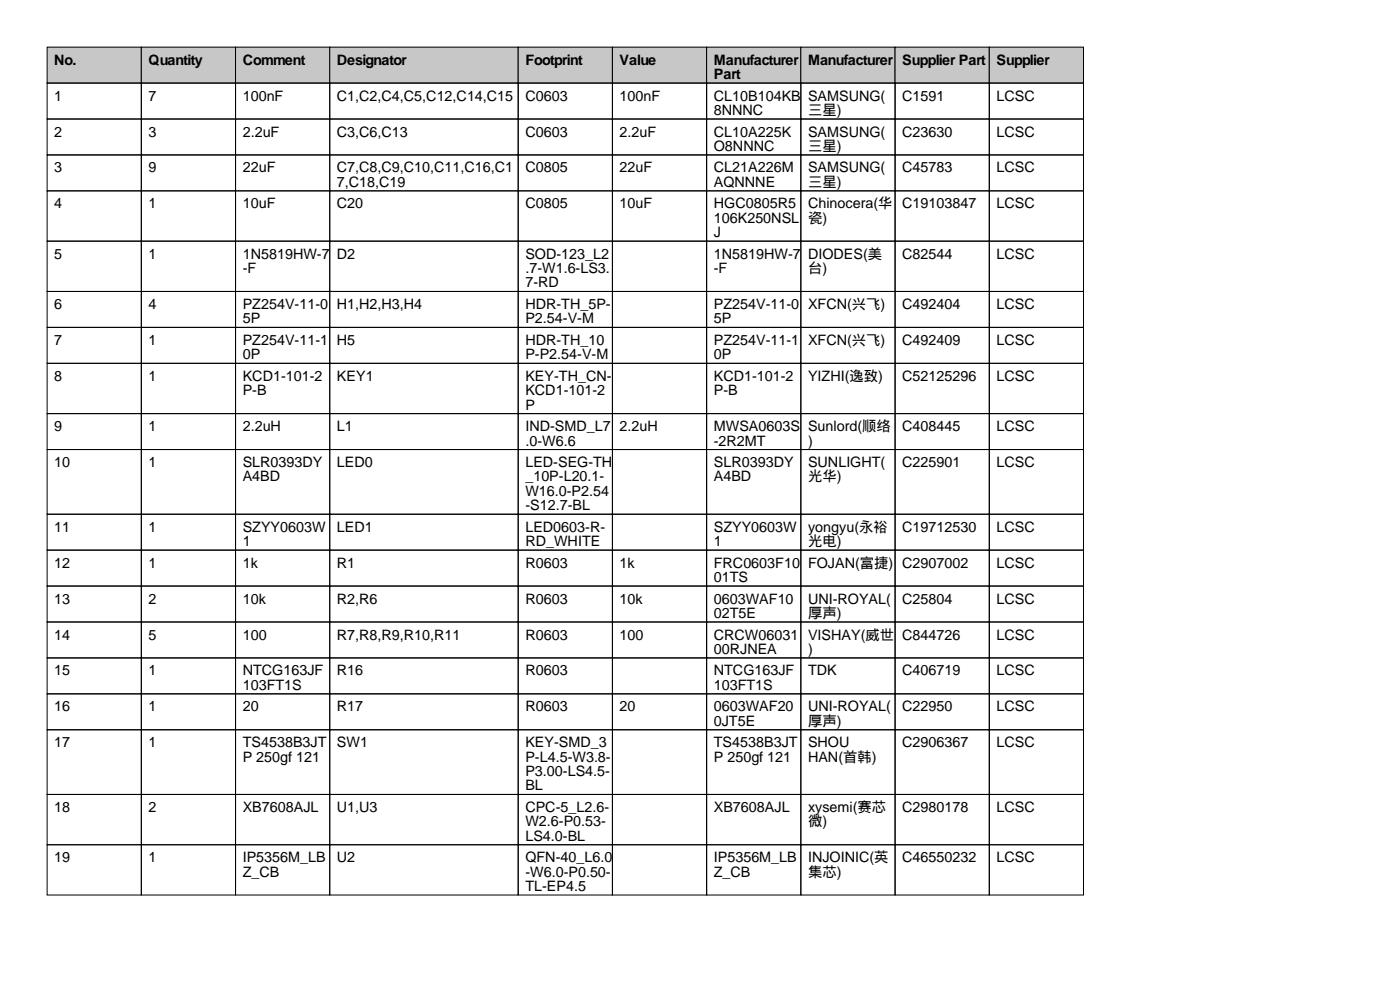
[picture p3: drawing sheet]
<svg xmlns="http://www.w3.org/2000/svg" width="297mm" height="210mm" viewBox="0 0 297 210" stroke-linecap="round" stroke-linejoin="round" font-family="sans-serif">
<defs><g id="words">
<g font-size="3">
<text x="11.5" y="13.7">No.</text>
<text x="31.5" y="13.7">Quantity</text>
<text x="51.5" y="13.7">Comment</text>
<text x="71.5" y="13.7">Designator</text>
<text x="111.5" y="13.7">Footprint</text>
<text x="131.5" y="13.7">Value</text>
<text x="151.5" y="13.7">Manufacturer</text>
<text x="151.5" y="16.8">Part</text>
<text x="171.5" y="13.7">Manufacturer</text>
<text x="191.5" y="13.7">Supplier Part</text>
<text x="211.5" y="13.7">Supplier</text>
<text x="11.5" y="21.3">1</text>
<text x="31.5" y="21.3">7</text>
<text x="51.5" y="21.3">100nF</text>
<text x="71.5" y="21.3">C1,C2,C4,C5,C12,C14,C15</text>
<text x="111.5" y="21.3">C0603</text>
<text x="131.5" y="21.3">100nF</text>
<text x="151.5" y="21.3">CL10B104KB</text>
<text x="171.5" y="21.3">SAMSUNG(</text>
<text x="191.5" y="21.3">C1591</text>
<text x="211.5" y="21.3">LCSC</text>
<text x="11.5" y="29">2</text>
<text x="31.5" y="29">3</text>
<text x="51.5" y="29">2.2uF</text>
<text x="71.5" y="29">C3,C6,C13</text>
<text x="111.5" y="29">C0603</text>
<text x="131.5" y="29">2.2uF</text>
<text x="151.5" y="24.4">8NNNC</text>
<text x="151.5" y="29">CL10A225K</text>
<text x="171.5" y="24.4">三星)</text>
<text x="171.5" y="29">SAMSUNG(</text>
<text x="191.5" y="29">C23630</text>
<text x="211.5" y="29">LCSC</text>
<text x="151.5" y="32">O8NNNC</text>
<text x="171.5" y="32">三星)</text>
<text x="11.5" y="36.6">3</text>
<text x="31.5" y="36.6">9</text>
<text x="51.5" y="36.6">22uF</text>
<text x="71.5" y="36.6">C7,C8,C9,C10,C11,C16,C1</text>
<text x="71.5" y="39.6">7,C18,C19</text>
<text x="111.5" y="36.6">C0805</text>
<text x="131.5" y="36.6">22uF</text>
<text x="151.5" y="36.6">CL21A226M</text>
<text x="151.5" y="39.6">AQNNNE</text>
<text x="171.5" y="36.6">SAMSUNG(</text>
<text x="171.5" y="39.6">三星)</text>
<text x="191.5" y="36.6">C45783</text>
<text x="211.5" y="36.6">LCSC</text>
<text x="11.5" y="44.2">4</text>
<text x="31.5" y="44.2">1</text>
<text x="51.5" y="44.2">10uF</text>
<text x="71.5" y="44.2">C20</text>
<text x="111.5" y="44.2">C0805</text>
<text x="131.5" y="44.2">10uF</text>
<text x="151.5" y="44.2">HGC0805R5</text>
<text x="151.5" y="47.2">106K250NSL</text>
<text x="171.5" y="44.2">Chinocera(华</text>
<text x="171.5" y="47.2">瓷)</text>
<text x="191.5" y="44.2">C19103847</text>
<text x="211.5" y="44.2">LCSC</text>
<text x="151.5" y="50.3">J</text>
<text x="11.5" y="54.9">5</text>
<text x="31.5" y="54.9">1</text>
<text x="51.5" y="54.9">1N5819HW-7</text>
<text x="51.5" y="57.9">-F</text>
<text x="71.5" y="54.9">D2</text>
<text x="111.5" y="54.9">SOD-123_L2</text>
<text x="111.5" y="57.9">.7-W1.6-LS3.</text>
<text x="151.5" y="54.9">1N5819HW-7</text>
<text x="151.5" y="57.9">-F</text>
<text x="171.5" y="54.9">DIODES(美</text>
<text x="171.5" y="57.9">台)</text>
<text x="191.5" y="54.9">C82544</text>
<text x="211.5" y="54.9">LCSC</text>
<text x="11.5" y="65.5">6</text>
<text x="31.5" y="65.5">4</text>
<text x="51.5" y="65.5">PZ254V-11-0</text>
<text x="71.5" y="65.5">H1,H2,H3,H4</text>
<text x="111.5" y="61">7-RD</text>
<text x="111.5" y="65.5">HDR-TH_5P-</text>
<text x="151.5" y="65.5">PZ254V-11-0</text>
<text x="171.5" y="65.5">XFCN(兴飞)</text>
<text x="191.5" y="65.5">C492404</text>
<text x="211.5" y="65.5">LCSC</text>
<text x="51.5" y="68.6">5P</text>
<text x="111.5" y="68.6">P2.54-V-M</text>
<text x="151.5" y="68.6">5P</text>
<text x="11.5" y="73.2">7</text>
<text x="31.5" y="73.2">1</text>
<text x="51.5" y="73.2">PZ254V-11-1</text>
<text x="51.5" y="76.2">0P</text>
<text x="71.5" y="73.2">H5</text>
<text x="111.5" y="73.2">HDR-TH_10</text>
<text x="111.5" y="76.2">P-P2.54-V-M</text>
<text x="151.5" y="73.2">PZ254V-11-1</text>
<text x="151.5" y="76.2">0P</text>
<text x="171.5" y="73.2">XFCN(兴飞)</text>
<text x="191.5" y="73.2">C492409</text>
<text x="211.5" y="73.2">LCSC</text>
<text x="11.5" y="80.8">8</text>
<text x="31.5" y="80.8">1</text>
<text x="51.5" y="80.8">KCD1-101-2</text>
<text x="51.5" y="83.8">P-B</text>
<text x="71.5" y="80.8">KEY1</text>
<text x="111.5" y="80.8">KEY-TH_CN-</text>
<text x="111.5" y="83.8">KCD1-101-2</text>
<text x="151.5" y="80.8">KCD1-101-2</text>
<text x="151.5" y="83.8">P-B</text>
<text x="171.5" y="80.8">YIZHI(逸致)</text>
<text x="191.5" y="80.8">C52125296</text>
<text x="211.5" y="80.8">LCSC</text>
<text x="111.5" y="86.9">P</text>
<text x="11.5" y="91.4">9</text>
<text x="31.5" y="91.4">1</text>
<text x="51.5" y="91.4">2.2uH</text>
<text x="71.5" y="91.4">L1</text>
<text x="111.5" y="91.4">IND-SMD_L7</text>
<text x="111.5" y="94.5">.0-W6.6</text>
<text x="131.5" y="91.4">2.2uH</text>
<text x="151.5" y="91.4">MWSA0603S</text>
<text x="151.5" y="94.5">-2R2MT</text>
<text x="171.5" y="91.4">Sunlord(顺络</text>
<text x="171.5" y="94.5">)</text>
<text x="191.5" y="91.4">C408445</text>
<text x="211.5" y="91.4">LCSC</text>
<text x="11.5" y="99.1">10</text>
<text x="31.5" y="99.1">1</text>
<text x="51.5" y="99.1">SLR0393DY</text>
<text x="71.5" y="99.1">LED0</text>
<text x="111.5" y="99.1">LED-SEG-TH</text>
<text x="151.5" y="99.1">SLR0393DY</text>
<text x="171.5" y="99.1">SUNLIGHT(</text>
<text x="191.5" y="99.1">C225901</text>
<text x="211.5" y="99.1">LCSC</text>
<text x="51.5" y="102.1">A4BD</text>
<text x="111.5" y="102.1">_10P-L20.1-</text>
<text x="111.5" y="105.2">W16.0-P2.54</text>
<text x="151.5" y="102.1">A4BD</text>
<text x="171.5" y="102.1">光华)</text>
<text x="11.5" y="112.8">11</text>
<text x="31.5" y="112.8">1</text>
<text x="51.5" y="112.8">SZYY0603W</text>
<text x="71.5" y="112.8">LED1</text>
<text x="111.5" y="108.2">-S12.7-BL</text>
<text x="111.5" y="112.8">LED0603-R-</text>
<text x="151.5" y="112.8">SZYY0603W</text>
<text x="171.5" y="112.8">yongyu(永裕</text>
<text x="191.5" y="112.8">C19712530</text>
<text x="211.5" y="112.8">LCSC</text>
<text x="51.5" y="115.8">1</text>
<text x="111.5" y="115.8">RD_WHITE</text>
<text x="151.5" y="115.8">1</text>
<text x="171.5" y="115.8">光电)</text>
<text x="11.5" y="120.4">12</text>
<text x="31.5" y="120.4">1</text>
<text x="51.5" y="120.4">1k</text>
<text x="71.5" y="120.4">R1</text>
<text x="111.5" y="120.4">R0603</text>
<text x="131.5" y="120.4">1k</text>
<text x="151.5" y="120.4">FRC0603F10</text>
<text x="151.5" y="123.4">01TS</text>
<text x="171.5" y="120.4">FOJAN(富捷)</text>
<text x="191.5" y="120.4">C2907002</text>
<text x="211.5" y="120.4">LCSC</text>
<text x="11.5" y="128">13</text>
<text x="31.5" y="128">2</text>
<text x="51.5" y="128">10k</text>
<text x="71.5" y="128">R2,R6</text>
<text x="111.5" y="128">R0603</text>
<text x="131.5" y="128">10k</text>
<text x="151.5" y="128">0603WAF10</text>
<text x="151.5" y="131.1">02T5E</text>
<text x="171.5" y="128">UNI-ROYAL(</text>
<text x="171.5" y="131.1">厚声)</text>
<text x="191.5" y="128">C25804</text>
<text x="211.5" y="128">LCSC</text>
<text x="11.5" y="135.6">14</text>
<text x="31.5" y="135.6">5</text>
<text x="51.5" y="135.6">100</text>
<text x="71.5" y="135.6">R7,R8,R9,R10,R11</text>
<text x="111.5" y="135.6">R0603</text>
<text x="131.5" y="135.6">100</text>
<text x="151.5" y="135.6">CRCW06031</text>
<text x="171.5" y="135.6">VISHAY(威世</text>
<text x="191.5" y="135.6">C844726</text>
<text x="211.5" y="135.6">LCSC</text>
<text x="11.5" y="143.3">15</text>
<text x="31.5" y="143.3">1</text>
<text x="51.5" y="143.3">NTCG163JF</text>
<text x="71.5" y="143.3">R16</text>
<text x="111.5" y="143.3">R0603</text>
<text x="151.5" y="138.7">00RJNEA</text>
<text x="151.5" y="143.3">NTCG163JF</text>
<text x="171.5" y="138.7">)</text>
<text x="171.5" y="143.3">TDK</text>
<text x="191.5" y="143.3">C406719</text>
<text x="211.5" y="143.3">LCSC</text>
<text x="51.5" y="146.3">103FT1S</text>
<text x="151.5" y="146.3">103FT1S</text>
<text x="11.5" y="150.9">16</text>
<text x="31.5" y="150.9">1</text>
<text x="51.5" y="150.9">20</text>
<text x="71.5" y="150.9">R17</text>
<text x="111.5" y="150.9">R0603</text>
<text x="131.5" y="150.9">20</text>
<text x="151.5" y="150.9">0603WAF20</text>
<text x="151.5" y="153.9">0JT5E</text>
<text x="171.5" y="150.9">UNI-ROYAL(</text>
<text x="171.5" y="153.9">厚声)</text>
<text x="191.5" y="150.9">C22950</text>
<text x="211.5" y="150.9">LCSC</text>
<text x="11.5" y="158.5">17</text>
<text x="31.5" y="158.5">1</text>
<text x="51.5" y="158.5">TS4538B3JT</text>
<text x="51.5" y="161.5">P 250gf 121</text>
<text x="71.5" y="158.5">SW1</text>
<text x="111.5" y="158.5">KEY-SMD_3</text>
<text x="111.5" y="161.5">P-L4.5-W3.8-</text>
<text x="151.5" y="158.5">TS4538B3JT</text>
<text x="151.5" y="161.5">P 250gf 121</text>
<text x="171.5" y="158.5">SHOU</text>
<text x="171.5" y="161.5">HAN(首韩)</text>
<text x="191.5" y="158.5">C2906367</text>
<text x="211.5" y="158.5">LCSC</text>
<text x="111.5" y="164.6">P3.00-LS4.5-</text>
<text x="111.5" y="167.6">BL</text>
<text x="11.5" y="172.2">18</text>
<text x="31.5" y="172.2">2</text>
<text x="51.5" y="172.2">XB7608AJL</text>
<text x="71.5" y="172.2">U1,U3</text>
<text x="111.5" y="172.2">CPC-5_L2.6-</text>
<text x="151.5" y="172.2">XB7608AJL</text>
<text x="171.5" y="172.2">xysemi(赛芯</text>
<text x="191.5" y="172.2">C2980178</text>
<text x="211.5" y="172.2">LCSC</text>
<text x="111.5" y="175.3">W2.6-P0.53-</text>
<text x="111.5" y="178.3">LS4.0-BL</text>
<text x="171.5" y="175.3">微)</text>
<text x="11.5" y="182.9">19</text>
<text x="31.5" y="182.9">1</text>
<text x="51.5" y="182.9">IP5356M_LB</text>
<text x="51.5" y="185.9">Z_CB</text>
<text x="71.5" y="182.9">U2</text>
<text x="111.5" y="182.9">QFN-40_L6.0</text>
<text x="111.5" y="185.9">-W6.0-P0.50-</text>
<text x="151.5" y="182.9">IP5356M_LB</text>
<text x="151.5" y="185.9">Z_CB</text>
<text x="171.5" y="182.9">INJOINIC(英</text>
<text x="171.5" y="185.9">集芯)</text>
<text x="191.5" y="182.9">C46550232</text>
<text x="211.5" y="182.9">LCSC</text>
<text x="111.5" y="189">TL-EP4.5</text>
</g>
</g></defs>
<g fill="#c7c7c7" stroke="#000" stroke-width=".21">
<path d="M10 10h20v7.6h-20z"/>
<path d="M30 10h20v7.6h-20z"/>
<path d="M50 10h20v7.6h-20z"/>
<path d="M70 10h40v7.6h-40z"/>
<path d="M110 10h20v7.6h-20z"/>
<path d="M130 10h20v7.6h-20z"/>
<path d="M150 10h20v7.6h-20z"/>
<path d="M170 10h20v7.6h-20z"/>
<path d="M190 10h20v7.6h-20z"/>
<path d="M210 10h20v7.6h-20z"/>
</g>
<g fill="none" stroke="#000" stroke-width=".21">
<path d="M10 17.6h20v7.6h-20zM30 17.6h20v7.6h-20zM50 17.6h20v7.6h-20zM70 17.6h40v7.6h-40zM110 17.6h20v7.6h-20zM130 17.6h20v7.6h-20zM150 17.6h20v7.6h-20zM170 17.6h20v7.6h-20zM190 17.6h20v7.6h-20zM210 17.6h20v7.6h-20zM10 25.2h20v7.7h-20zM10 32.9h20v7.6h-20z"/>
<path d="M30 25.2h20v7.7h-20zM30 32.9h20v7.6h-20zM50 25.2h20v7.7h-20zM50 32.9h20v7.6h-20zM70 25.2h40v7.7h-40zM70 32.9h40v7.6h-40zM110 25.2h20v7.7h-20zM110 32.9h20v7.6h-20zM130 25.2h20v7.7h-20zM130 32.9h20v7.6h-20zM150 25.2h20v7.7h-20zM150 32.9h20v7.6h-20z"/>
<path d="M170 25.2h20v7.7h-20zM170 32.9h20v7.6h-20zM190 25.2h20v7.7h-20zM190 32.9h20v7.6h-20zM210 25.2h20v7.7h-20zM210 32.9h20v7.6h-20zM10 40.5h20v10.6h-20zM10 51.1h20v10.7h-20zM30 40.5h20v10.6h-20zM30 51.1h20v10.7h-20zM50 40.5h20v10.6h-20zM50 51.1h20v10.7h-20z"/>
<path d="M70 40.5h40v10.6h-40zM70 51.1h40v10.7h-40zM110 40.5h20v10.6h-20zM110 51.1h20v10.7h-20zM130 40.5h20v10.6h-20zM130 51.1h20v10.7h-20zM150 40.5h20v10.6h-20zM150 51.1h20v10.7h-20zM170 40.5h20v10.6h-20zM170 51.1h20v10.7h-20zM190 40.5h20v10.6h-20zM190 51.1h20v10.7h-20z"/>
<path d="M210 40.5h20v10.6h-20zM210 51.1h20v10.7h-20zM10 61.8h20v7.6h-20zM10 69.4h20v7.7h-20zM10 77.1h20v10.6h-20zM30 61.8h20v7.6h-20zM30 69.4h20v7.7h-20zM30 77.1h20v10.6h-20zM50 61.8h20v7.6h-20zM50 69.4h20v7.7h-20zM50 77.1h20v10.6h-20zM70 61.8h40v7.6h-40z"/>
<path d="M70 69.4h40v7.7h-40zM70 77.1h40v10.6h-40zM110 61.8h20v7.6h-20zM110 69.4h20v7.7h-20zM110 77.1h20v10.6h-20zM130 61.8h20v7.6h-20zM130 69.4h20v7.7h-20zM130 77.1h20v10.6h-20zM150 61.8h20v7.6h-20zM150 69.4h20v7.7h-20zM150 77.1h20v10.6h-20zM170 61.8h20v7.6h-20z"/>
<path d="M170 69.4h20v7.7h-20zM170 77.1h20v10.6h-20zM190 61.8h20v7.6h-20zM190 69.4h20v7.7h-20zM190 77.1h20v10.6h-20zM210 61.8h20v7.6h-20zM210 69.4h20v7.7h-20zM210 77.1h20v10.6h-20zM10 87.7h20v7.6h-20zM10 95.3h20v13.8h-20zM30 87.7h20v7.6h-20zM30 95.3h20v13.8h-20z"/>
<path d="M50 87.7h20v7.6h-20zM50 95.3h20v13.8h-20zM70 87.7h40v7.6h-40zM70 95.3h40v13.8h-40zM110 87.7h20v7.6h-20zM110 95.3h20v13.8h-20zM130 87.7h20v7.6h-20zM130 95.3h20v13.8h-20zM150 87.7h20v7.6h-20zM150 95.3h20v13.8h-20zM170 87.7h20v7.6h-20zM170 95.3h20v13.8h-20z"/>
<path d="M190 87.7h20v7.6h-20zM190 95.3h20v13.8h-20zM210 87.7h20v7.6h-20zM210 95.3h20v13.8h-20zM10 109.1h20v7.6h-20zM10 116.7h20v7.6h-20zM30 109.1h20v7.6h-20zM30 116.7h20v7.6h-20zM50 109.1h20v7.6h-20zM50 116.7h20v7.6h-20zM70 109.1h40v7.6h-40zM70 116.7h40v7.6h-40z"/>
<path d="M110 109.1h20v7.6h-20zM110 116.7h20v7.6h-20zM130 109.1h20v7.6h-20zM130 116.7h20v7.6h-20zM150 109.1h20v7.6h-20zM150 116.7h20v7.6h-20zM170 109.1h20v7.6h-20zM170 116.7h20v7.6h-20zM190 109.1h20v7.6h-20zM190 116.7h20v7.6h-20zM210 109.1h20v7.6h-20zM210 116.7h20v7.6h-20z"/>
<path d="M10 124.3h20v7.6h-20zM10 131.9h20v7.6h-20zM10 139.5h20v7.7h-20zM30 124.3h20v7.6h-20zM30 131.9h20v7.6h-20zM30 139.5h20v7.7h-20zM50 124.3h20v7.6h-20zM50 131.9h20v7.6h-20zM50 139.5h20v7.7h-20zM70 124.3h40v7.6h-40zM70 131.9h40v7.6h-40zM70 139.5h40v7.7h-40z"/>
<path d="M110 124.3h20v7.6h-20zM110 131.9h20v7.6h-20zM110 139.5h20v7.7h-20zM130 124.3h20v7.6h-20zM130 131.9h20v7.6h-20zM130 139.5h20v7.7h-20zM150 124.3h20v7.6h-20zM150 131.9h20v7.6h-20zM150 139.5h20v7.7h-20zM170 124.3h20v7.6h-20zM170 131.9h20v7.6h-20zM170 139.5h20v7.7h-20z"/>
<path d="M190 124.3h20v7.6h-20zM190 131.9h20v7.6h-20zM190 139.5h20v7.7h-20zM210 124.3h20v7.6h-20zM210 131.9h20v7.6h-20zM210 139.5h20v7.7h-20zM10 147.2h20v7.6h-20zM10 154.8h20v13.7h-20zM30 147.2h20v7.6h-20zM30 154.8h20v13.7h-20zM50 147.2h20v7.6h-20zM50 154.8h20v13.7h-20z"/>
<path d="M70 147.2h40v7.6h-40zM70 154.8h40v13.7h-40zM110 147.2h20v7.6h-20zM110 154.8h20v13.7h-20zM130 147.2h20v7.6h-20zM130 154.8h20v13.7h-20zM150 147.2h20v7.6h-20zM150 154.8h20v13.7h-20zM170 147.2h20v7.6h-20zM170 154.8h20v13.7h-20zM190 147.2h20v7.6h-20zM190 154.8h20v13.7h-20z"/>
<path d="M210 147.2h20v7.6h-20zM210 154.8h20v13.7h-20zM10 168.5h20v10.7h-20zM10 179.2h20v10.6h-20zM30 168.5h20v10.7h-20zM30 179.2h20v10.6h-20zM50 168.5h20v10.7h-20zM50 179.2h20v10.6h-20zM70 168.5h40v10.7h-40zM70 179.2h40v10.6h-40zM110 168.5h20v10.7h-20zM110 179.2h20v10.6h-20z"/>
<path d="M130 168.5h20v10.7h-20zM130 179.2h20v10.6h-20zM150 168.5h20v10.7h-20zM150 179.2h20v10.6h-20zM170 168.5h20v10.7h-20zM170 179.2h20v10.6h-20zM190 168.5h20v10.7h-20zM190 179.2h20v10.6h-20zM210 168.5h20v10.7h-20zM210 179.2h20v10.6h-20z"/>
</g>
<use href="#words"/>
</svg>
